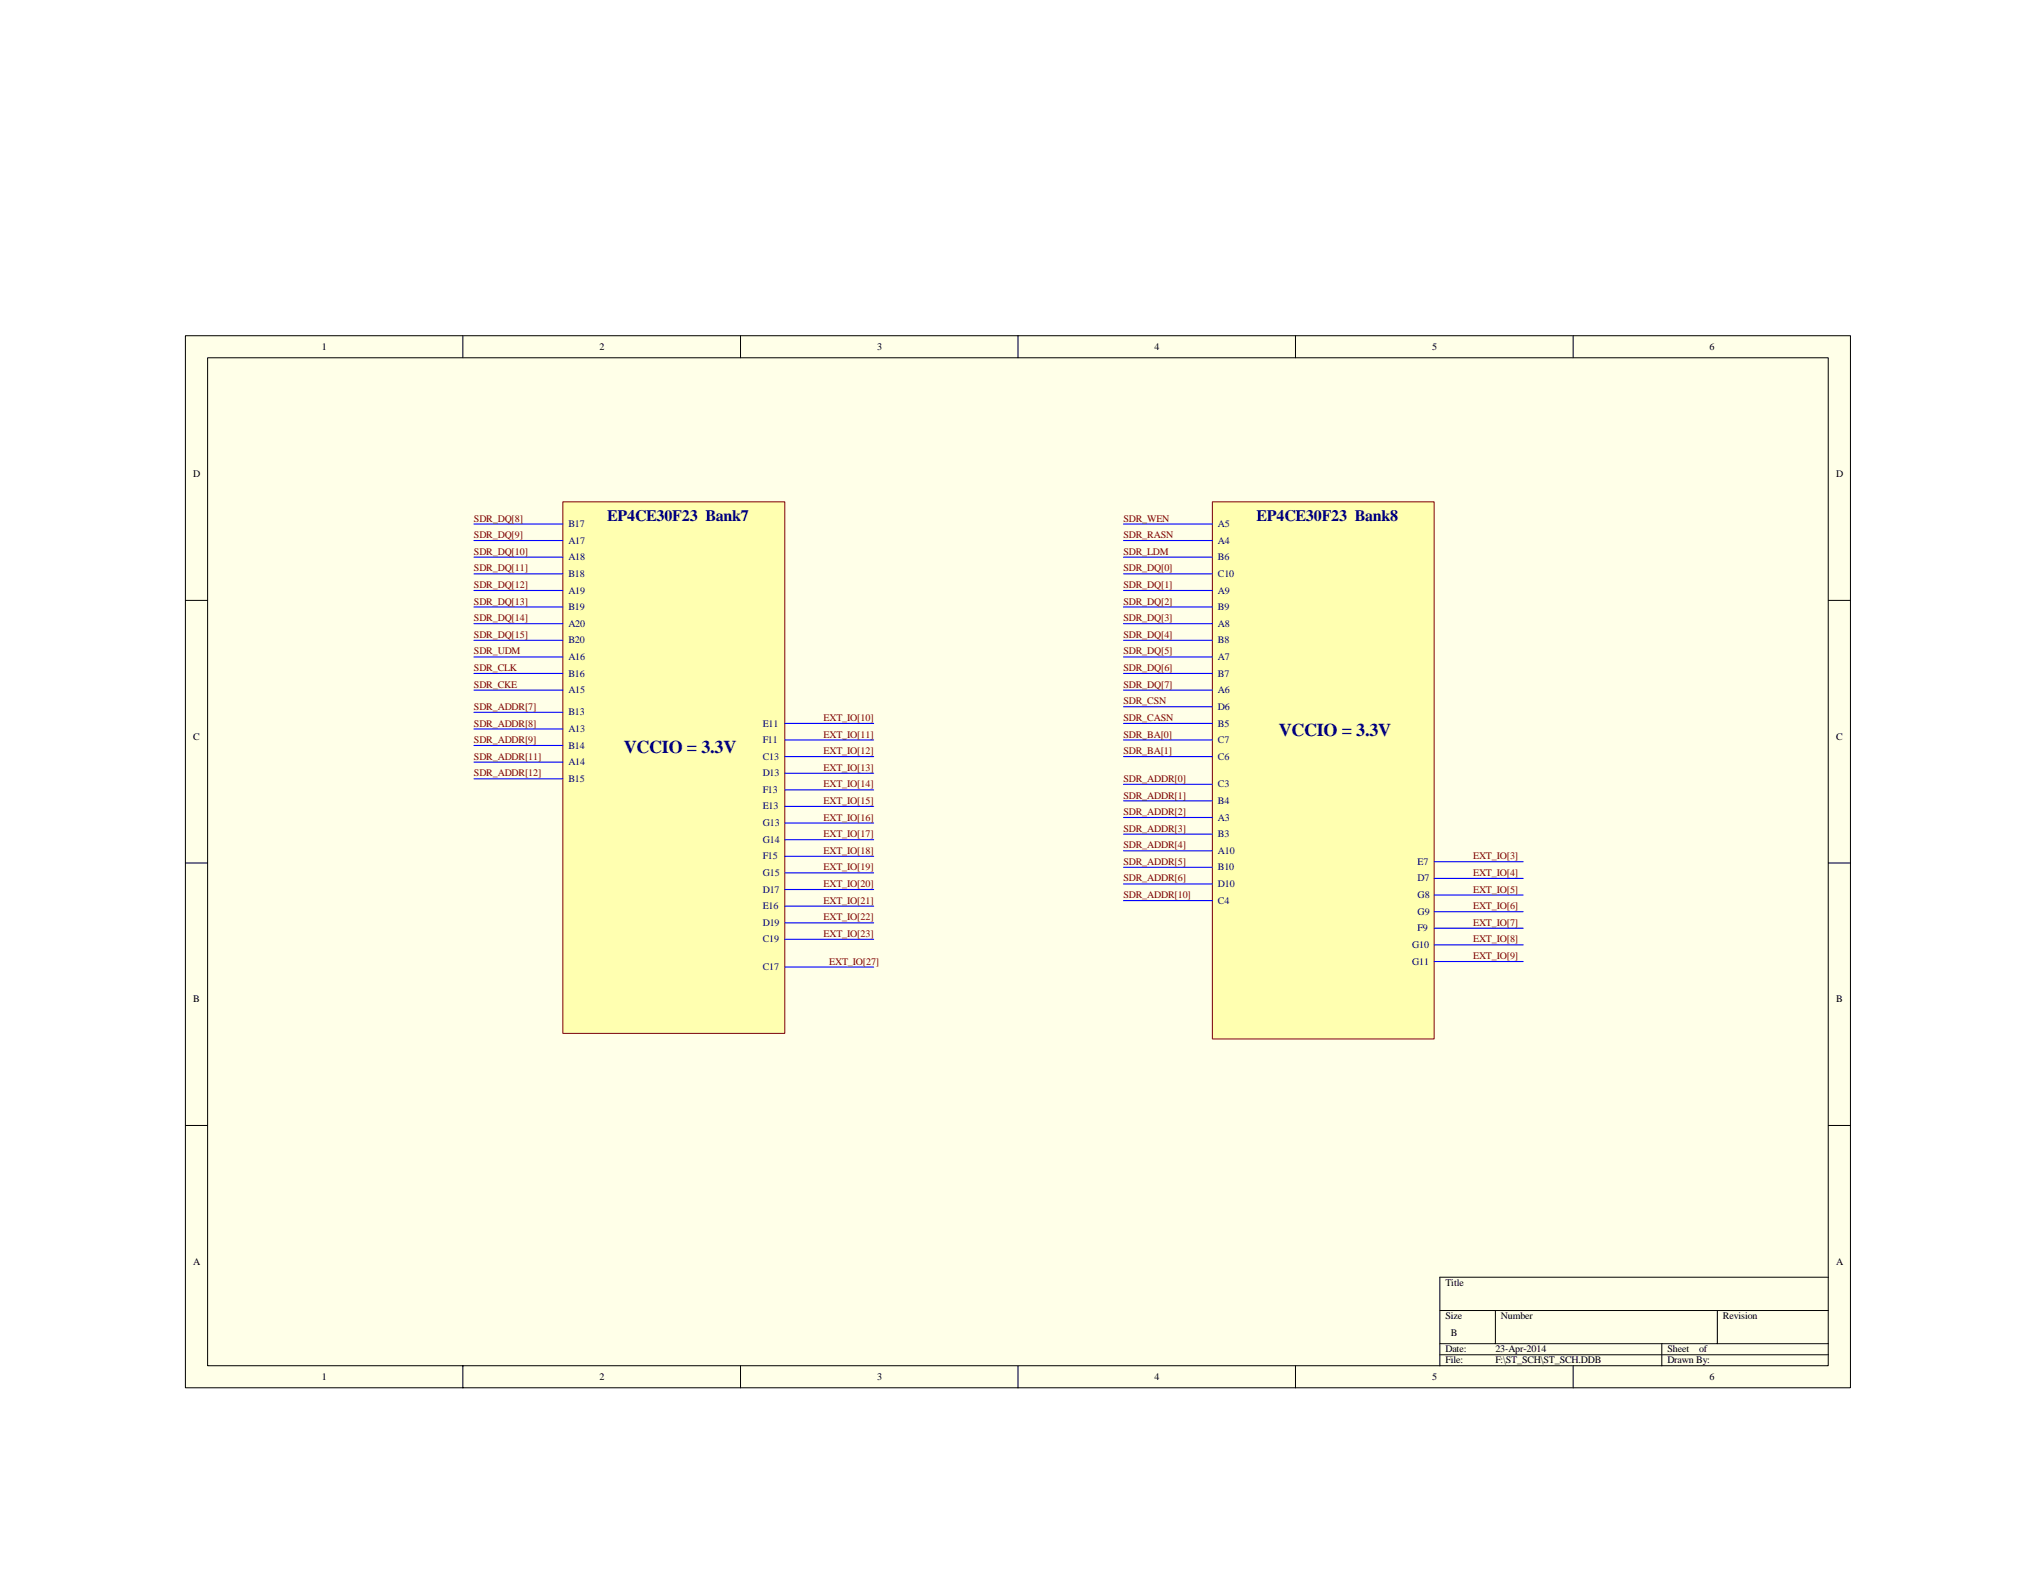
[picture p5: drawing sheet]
<svg xmlns="http://www.w3.org/2000/svg" width="279mm" height="216mm" viewBox="0 0 279 216" stroke-linecap="round" stroke-linejoin="round" font-family="sans-serif">
<defs><g id="words">
<g font-size="2.5" fill="#000080">
<text x="175.5" y="101">VCCIO = 3.3V</text>
<text x="85.6" y="103.3">VCCIO = 3.3V</text>
</g>
<g font-size="2.2" fill="#000080">
<text x="83.3" y="71.5">EP4CE30F23 Bank7</text>
<text x="172.4" y="71.5">EP4CE30F23 Bank8</text>
</g>
<g font-size="1.4">
<text x="44.2" y="48">1</text>
<text x="82.3" y="48">2</text>
<text x="120.4" y="48">3</text>
<text x="158.4" y="48">4</text>
<text x="196.5" y="48">5</text>
<text x="234.6" y="48">6</text>
<text x="26.5" y="65.5">D</text>
<text x="252" y="65.5">D</text>
<text x="26.5" y="101.5">C</text>
<text x="252" y="101.5">C</text>
<text x="26.5" y="137.6">B</text>
<text x="252" y="137.6">B</text>
<text x="26.5" y="173.6">A</text>
<text x="252" y="173.6">A</text>
<text x="198.4" y="176.5">Title</text>
<text x="198.4" y="181.1">Size</text>
<text x="198.4" y="185.6">Date:</text>
<text x="199.1" y="183.3">B</text>
<text x="205.2" y="185.6">23-Apr-2014</text>
<text x="206" y="181.1">Number</text>
<text x="228.8" y="185.6">Sheet</text>
<text x="233.2" y="185.6">of</text>
<text x="236.4" y="181.1">Revision</text>
<text x="44.2" y="189.4">1</text>
<text x="82.3" y="189.4">2</text>
<text x="120.4" y="189.4">3</text>
<text x="158.4" y="189.4">4</text>
<text x="196.5" y="189.4">5</text>
<text x="198.4" y="187.1">File:</text>
<text x="205.2" y="187.1">F:\ST_SCH\ST_SCH.DDB</text>
<text x="228.8" y="187.1">Drawn By:</text>
<text x="234.6" y="189.4">6</text>
</g>
<g font-size="1.4" fill="#800000">
<text x="65" y="71.6">SDR_DQ[8]</text>
<text x="154.2" y="71.6">SDR_WEN</text>
<text x="65" y="73.9">SDR_DQ[9]</text>
<text x="65" y="76.1">SDR_DQ[10]</text>
<text x="154.2" y="76.1">SDR_LDM</text>
<text x="154.2" y="73.9">SDR_RASN</text>
<text x="65" y="78.4">SDR_DQ[11]</text>
<text x="65" y="80.7">SDR_DQ[12]</text>
<text x="65" y="83">SDR_DQ[13]</text>
<text x="154.2" y="80.7">SDR_DQ[1]</text>
<text x="154.2" y="83">SDR_DQ[2]</text>
<text x="154.2" y="78.4">SDR_DQ[0]</text>
<text x="65" y="89.8">SDR_UDM</text>
<text x="65" y="85.3">SDR_DQ[14]</text>
<text x="65" y="87.5">SDR_DQ[15]</text>
<text x="154.2" y="87.5">SDR_DQ[4]</text>
<text x="154.2" y="89.8">SDR_DQ[5]</text>
<text x="154.2" y="85.3">SDR_DQ[3]</text>
<text x="65" y="92.1">SDR_CLK</text>
<text x="65" y="94.4">SDR_CKE</text>
<text x="154.2" y="92.1">SDR_DQ[6]</text>
<text x="154.2" y="94.4">SDR_DQ[7]</text>
<text x="65" y="99.7">SDR_ADDR[8]</text>
<text x="65" y="102">SDR_ADDR[9]</text>
<text x="65" y="97.4">SDR_ADDR[7]</text>
<text x="113" y="99">EXT_IO[10]</text>
<text x="113" y="101.2">EXT_IO[11]</text>
<text x="154.2" y="101.2">SDR_BA[0]</text>
<text x="154.2" y="96.7">SDR_CSN</text>
<text x="154.2" y="99">SDR_CASN</text>
<text x="65" y="104.3">SDR_ADDR[11]</text>
<text x="65" y="106.6">SDR_ADDR[12]</text>
<text x="113" y="103.5">EXT_IO[12]</text>
<text x="113" y="105.8">EXT_IO[13]</text>
<text x="154.2" y="103.5">SDR_BA[1]</text>
<text x="154.2" y="107.3">SDR_ADDR[0]</text>
<text x="113" y="108.1">EXT_IO[14]</text>
<text x="113" y="110.4">EXT_IO[15]</text>
<text x="113" y="112.6">EXT_IO[16]</text>
<text x="154.2" y="109.6">SDR_ADDR[1]</text>
<text x="154.2" y="111.9">SDR_ADDR[2]</text>
<text x="113" y="117.2">EXT_IO[18]</text>
<text x="113" y="119.5">EXT_IO[19]</text>
<text x="113" y="114.9">EXT_IO[17]</text>
<text x="154.2" y="114.2">SDR_ADDR[3]</text>
<text x="154.2" y="116.4">SDR_ADDR[4]</text>
<text x="154.2" y="118.7">SDR_ADDR[5]</text>
<text x="202.2" y="118">EXT_IO[3]</text>
<text x="113" y="121.8">EXT_IO[20]</text>
<text x="113" y="124">EXT_IO[21]</text>
<text x="154.2" y="123.3">SDR_ADDR[10]</text>
<text x="154.2" y="121">SDR_ADDR[6]</text>
<text x="202.2" y="120.2">EXT_IO[4]</text>
<text x="202.2" y="122.5">EXT_IO[5]</text>
<text x="202.2" y="124.8">EXT_IO[6]</text>
<text x="113" y="126.3">EXT_IO[22]</text>
<text x="113" y="128.6">EXT_IO[23]</text>
<text x="202.2" y="129.3">EXT_IO[8]</text>
<text x="202.2" y="131.6">EXT_IO[9]</text>
<text x="202.2" y="127.1">EXT_IO[7]</text>
<text x="113.8" y="132.4">EXT_IO[27]</text>
</g>
<g font-size="1.4" fill="#000080">
<text x="78" y="72.3">B17</text>
<text x="78" y="74.6">A17</text>
<text x="78" y="76.9">A18</text>
<text x="167.1" y="74.6">A4</text>
<text x="167.1" y="72.3">A5</text>
<text x="167.1" y="76.9">B6</text>
<text x="78" y="79.2">B18</text>
<text x="78" y="81.5">A19</text>
<text x="78" y="83.7">B19</text>
<text x="167.1" y="83.7">B9</text>
<text x="167.1" y="79.2">C10</text>
<text x="167.1" y="81.5">A9</text>
<text x="78" y="86">A20</text>
<text x="78" y="88.3">B20</text>
<text x="167.1" y="86">A8</text>
<text x="167.1" y="88.3">B8</text>
<text x="78" y="92.9">B16</text>
<text x="78" y="95.1">A15</text>
<text x="78" y="90.6">A16</text>
<text x="167.1" y="90.6">A7</text>
<text x="167.1" y="92.9">B7</text>
<text x="167.1" y="95.1">A6</text>
<text x="78" y="100.5">A13</text>
<text x="78" y="98.2">B13</text>
<text x="104.7" y="102">F11</text>
<text x="104.7" y="99.7">E11</text>
<text x="167.1" y="99.7">B5</text>
<text x="167.1" y="97.4">D6</text>
<text x="167.1" y="102">C7</text>
<text x="78" y="102.7">B14</text>
<text x="78" y="105">A14</text>
<text x="78" y="107.3">B15</text>
<text x="104.7" y="106.6">D13</text>
<text x="104.7" y="104.3">C13</text>
<text x="167.1" y="104.3">C6</text>
<text x="104.7" y="111.1">E13</text>
<text x="104.7" y="108.8">F13</text>
<text x="104.7" y="113.4">G13</text>
<text x="167.1" y="108.1">C3</text>
<text x="167.1" y="110.4">B4</text>
<text x="167.1" y="112.6">A3</text>
<text x="104.7" y="118">F15</text>
<text x="104.7" y="115.7">G14</text>
<text x="167.1" y="114.9">B3</text>
<text x="167.1" y="117.2">A10</text>
<text x="167.1" y="119.5">B10</text>
<text x="194.5" y="118.7">E7</text>
<text x="104.7" y="124.8">E16</text>
<text x="104.7" y="120.2">G15</text>
<text x="104.7" y="122.5">D17</text>
<text x="167.1" y="124">C4</text>
<text x="167.1" y="121.8">D10</text>
<text x="194.5" y="121">D7</text>
<text x="194.5" y="123.3">G8</text>
<text x="194.5" y="125.6">G9</text>
<text x="104.7" y="127.1">D19</text>
<text x="104.7" y="129.3">C19</text>
<text x="193.8" y="130.1">G10</text>
<text x="194.5" y="127.8">F9</text>
<text x="104.7" y="133.2">C17</text>
<text x="193.8" y="132.4">G11</text>
</g>
</g></defs>
<path d="M25.4 46.1h228.5v144.4h-228.5z" fill="#ffffe8"/>
<g fill="none" stroke="#000" stroke-width=".14">
<path d="M25.4 46.1h228.5v144.4h-228.5zM28.5 49.1h222.4v138.4h-222.4zM63.5 46.1v3M101.6 46.1v3M139.7 46.1v3M177.8 46.1v3M215.9 46.1v3M25.4 82.4h3.1M250.9 82.4h3.1M25.4 118.4h3.1M250.9 118.4h3.1M25.4 154.5h3.1"/>
<path d="M250.9 154.5h3.1M197.6 179.9h53.3M205.2 179.9v4.5M235.7 179.9v4.5M250.9 175.3h-53.3v12.2M63.5 187.5v3M101.6 187.5v3M139.7 187.5v3M177.8 187.5v3M197.6 184.4h53.3M197.6 185.9h53.3M215.9 187.5v3"/>
<path d="M228 184.4v3.1"/>
</g>
<path d="M77.3 68.9h30.4v72.9h-30.4z" fill="#ffffb0"/>
<path d="M77.2 68.9h30.5v72.9h-30.5z" fill="none" stroke="#800000" stroke-width=".14"/>
<g fill="none" stroke="#00f" stroke-width=".15">
<path d="M65 71.9h12.2M65 74.2h12.2M65 78.8h12.2M65 76.5h12.2M65 90.2h12.2M65 81h12.2M65 85.6h12.2M65 87.9h12.2M65 92.4h12.2M107.7 99.3h12.2M65 100.1h12.2M65 102.3h12.2"/>
<path d="M65 104.6h12.2M65 106.9h12.2M107.7 101.6h12.2M107.7 103.8h12.2M107.7 106.1h12.2M107.7 108.4h12.2"/>
</g>
<path d="M166.4 68.9h30.4v73.7h-30.4z" fill="#ffffb0"/>
<path d="M166.4 68.9h30.4v73.7h-30.4z" fill="none" stroke="#800000" stroke-width=".14"/>
<g fill="none" stroke="#00f" stroke-width=".15">
<path d="M154.2 71.9h12.2M154.2 76.5h12.2M154.2 78.8h12.2M154.2 74.2h12.2M65 83.3h12.2M65 94.7h12.2M65 97.8h12.2M154.2 87.9h12.2M154.2 81h12.2M154.2 83.3h12.2M154.2 90.2h12.2M154.2 92.4h12.2"/>
<path d="M154.2 94.7h12.2M154.2 97h12.2M154.2 99.3h12.2M154.2 85.6h12.2M107.7 110.7h12.2M107.7 113h12.2M107.7 119.8h12.2M107.7 115.3h12.2M107.7 117.5h12.2M154.2 103.8h12.2M154.2 107.7h12.2M154.2 109.9h12.2"/>
<path d="M154.2 112.2h12.2M154.2 114.5h12.2M154.2 116.8h12.2M154.2 119h12.2M154.2 101.6h12.2M196.8 118.3h12.2M107.7 122.1h12.2M107.7 124.4h12.2M107.7 126.7h12.2M107.7 128.9h12.2M107.7 132.7h12.2M154.2 123.6h12.2"/>
<path d="M154.2 121.3h12.2M196.8 129.7h12.2M196.8 132h12.2M196.8 120.6h12.2M196.8 122.9h12.2M196.8 125.1h12.2M196.8 127.4h12.2"/>
</g>
<use href="#words"/>
</svg>
